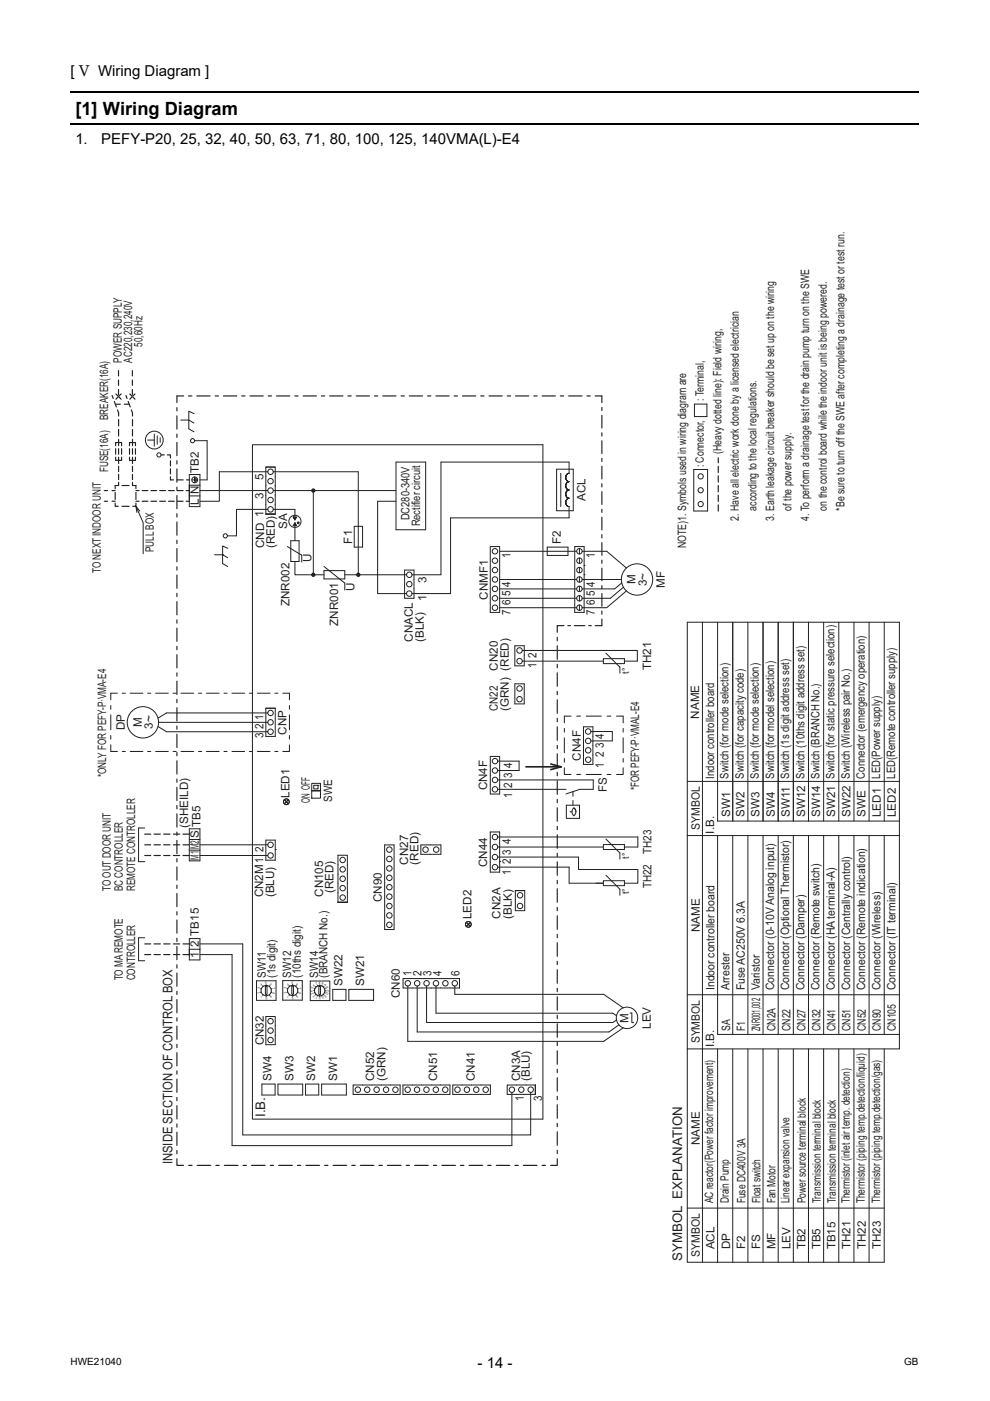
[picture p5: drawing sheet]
<svg xmlns="http://www.w3.org/2000/svg" width="210mm" height="297mm" viewBox="0 0 210 297" stroke-linecap="round" stroke-linejoin="round" font-family="sans-serif">
<defs><g id="words">
<text font-size="3.9" x="16" y="24.3">[1] Wiring Diagram</text>
<g font-size="3.2">
<text x="15" y="16.1">[ V Wiring Diagram ]</text>
<text x="16" y="30.6">1.</text>
<text x="21.5" y="30.6">PEFY-P20, 25, 32, 40, 50, 63, 71, 80, 100, 125, 140VMA(L)-E4</text>
<text x="101.3" y="290.1">- 14 -</text>
</g>
<g font-size="2.8" fill="#231f20">
<text x="56.2" y="236.8" transform="rotate(-90 56.2 236.8)">I.B.</text>
<text x="36.6" y="246.9" transform="rotate(-90 36.6 246.9)">INSIDE SECTION OF CONTROL BOX</text>
<text x="144.7" y="267.4" transform="rotate(-90 144.7 267.4)">SYMBOL EXPLANATION</text>
</g>
<g font-size="2.5" fill="#231f20">
<text x="25.8" y="76.9" transform="rotate(-90 25.8 76.9)">POWER SUPPLY</text>
<text x="28" y="76.9" transform="rotate(-90 28 76.9)">AC220,230,240V</text>
<text x="30.2" y="73.5" transform="rotate(-90 30.2 73.5)">50,60Hz</text>
<text x="23" y="89.1" transform="rotate(-90 23 89.1)">BREAKER(16A)</text>
<text x="149.3" y="85" transform="rotate(-90 149.3 85)">: Terminal,</text>
<text x="23" y="100.1" transform="rotate(-90 23 100.1)">FUSE(16A)</text>
<text x="42.2" y="100.3" transform="rotate(-90 42.2 100.3)">TB2</text>
<text x="55.9" y="101.7" transform="rotate(-90 55.9 101.7)">5</text>
<text x="149.3" y="99.1" transform="rotate(-90 149.3 99.1)">: Connector,</text>
<text x="153" y="96.2" transform="rotate(-90 153 96.2)">(Heavy dotted line): Field wiring,</text>
<text x="42.2" y="107" transform="rotate(-90 42.2 107)">L N</text>
<text x="55.9" y="105.7" transform="rotate(-90 55.9 105.7)">3</text>
<text x="124.2" y="106.2" transform="rotate(-90 124.2 106.2)">ACL</text>
<text x="60.9" y="112.2" transform="rotate(-90 60.9 112.2)">SA</text>
<text x="86.9" y="110.3" transform="rotate(-90 86.9 110.3)">DC280-340V</text>
<text x="89.1" y="111.6" transform="rotate(-90 89.1 111.6)">Rectifier circuit</text>
<text x="156.7" y="110.4" transform="rotate(-90 156.7 110.4)">2. Have all electric work done by a licensed electrician</text>
<text x="160.5" y="108.3" transform="rotate(-90 160.5 108.3)">according to the local regulations.</text>
<text x="164.2" y="110.4" transform="rotate(-90 164.2 110.4)">3. Earth leakage circuit breaker should be set up on the wiring</text>
<text x="167.9" y="108.3" transform="rotate(-90 167.9 108.3)">of the power supply.</text>
<text x="171.6" y="110.4" transform="rotate(-90 171.6 110.4)">4. To perform a drainage test for the drain pump turn on the SWE</text>
<text x="175.4" y="108.3" transform="rotate(-90 175.4 108.3)">on the control board while the indoor unit is being powered.</text>
<text x="179.1" y="108.3" transform="rotate(-90 179.1 108.3)">*Be sure to turn off the SWE after completing a drainage test or test run.</text>
<text x="32.7" y="117.1" transform="rotate(-90 32.7 117.1)">PULL BOX</text>
<text x="56.1" y="116.2" transform="rotate(-90 56.1 116.2)">CND 1</text>
<text x="58.3" y="116.2" transform="rotate(-90 58.3 116.2)">(RED)</text>
<text x="66.1" y="119.3" transform="rotate(-90 66.1 119.3)">U</text>
<text x="74.7" y="115.2" transform="rotate(-90 74.7 115.2)">F1</text>
<text x="108.3" y="118.4" transform="rotate(-90 108.3 118.4)">1</text>
<text x="118.9" y="115.4" transform="rotate(-90 118.9 115.4)">F2</text>
<text x="126.2" y="118.4" transform="rotate(-90 126.2 118.4)">1</text>
<text x="145.5" y="116.2" transform="rotate(-90 145.5 116.2)">NOTE)1. Symbols used in wiring diagram are</text>
<text x="21.4" y="121.5" transform="rotate(-90 21.4 121.5)">TO NEXT INDOOR UNIT</text>
<text x="75.2" y="125.3" transform="rotate(-90 75.2 125.3)">U</text>
<text x="90.5" y="123.5" transform="rotate(-90 90.5 123.5)">3</text>
<text x="108.3" y="124.4" transform="rotate(-90 108.3 124.4)">4</text>
<text x="126.2" y="124.4" transform="rotate(-90 126.2 124.4)">4</text>
<text x="134.8" y="123.9" transform="rotate(-90 134.8 123.9)">M</text>
<text x="137.2" y="124.3" transform="rotate(-90 137.2 124.3)">3~</text>
<text x="141" y="124.6" transform="rotate(-90 141 124.6)">MF</text>
<text x="61.4" y="128.5" transform="rotate(-90 61.4 128.5)">ZNR002</text>
<text x="90.5" y="127.5" transform="rotate(-90 90.5 127.5)">1</text>
<text x="103.5" y="127.1" transform="rotate(-90 103.5 127.1)">CNMF1</text>
<text x="108.3" y="130.4" transform="rotate(-90 108.3 130.4)">7</text>
<text x="108.3" y="128.4" transform="rotate(-90 108.3 128.4)">6</text>
<text x="108.3" y="126.4" transform="rotate(-90 108.3 126.4)">5</text>
<text x="126.2" y="130.4" transform="rotate(-90 126.2 130.4)">7</text>
<text x="126.2" y="128.4" transform="rotate(-90 126.2 128.4)">6</text>
<text x="126.2" y="126.4" transform="rotate(-90 126.2 126.4)">5</text>
<text x="71.8" y="132.7" transform="rotate(-90 71.8 132.7)">ZNR001</text>
<text x="87.6" y="136.1" transform="rotate(-90 87.6 136.1)">CNACL</text>
<text x="89.9" y="136.1" transform="rotate(-90 89.9 136.1)">(BLK)</text>
<text x="105.6" y="142.2" transform="rotate(-90 105.6 142.2)">CN20</text>
<text x="113.8" y="141.7" transform="rotate(-90 113.8 141.7)">1 2</text>
<text x="138.1" y="142.1" transform="rotate(-90 138.1 142.1)">TH21</text>
<text x="26.4" y="154.8" transform="rotate(-90 26.4 154.8)">DP</text>
<text x="30.1" y="154.2" transform="rotate(-90 30.1 154.2)">M</text>
<text x="32.4" y="154.6" transform="rotate(-90 32.4 154.6)">3~</text>
<text x="55.9" y="154.6" transform="rotate(-90 55.9 154.6)">2 1</text>
<text x="60.8" y="155.7" transform="rotate(-90 60.8 155.7)">CNP</text>
<text x="105.6" y="150.7" transform="rotate(-90 105.6 150.7)">CN22</text>
<text x="107.9" y="150.7" transform="rotate(-90 107.9 150.7)">(GRN) (RED)</text>
<text x="148.3" y="152.4" transform="rotate(-90 148.3 152.4)">NAME</text>
<text x="55.9" y="156.6" transform="rotate(-90 55.9 156.6)">3</text>
<text x="123.2" y="161.3" transform="rotate(-90 123.2 161.3)">CN4F</text>
<text x="128.1" y="158.6" transform="rotate(-90 128.1 158.6)">3 4</text>
<text x="22.5" y="164.8" transform="rotate(-90 22.5 164.8)">*ONLY FOR PEFY-P·VMA-E4</text>
<text x="103.4" y="167.6" transform="rotate(-90 103.4 167.6)">CN4F</text>
<text x="108.6" y="165" transform="rotate(-90 108.6 165)">3 4</text>
<text x="128.1" y="162.8" transform="rotate(-90 128.1 162.8)">1 2</text>
<text x="128.7" y="167.9" transform="rotate(-90 128.7 167.9)">FS</text>
<text x="135.6" y="167.6" transform="rotate(-90 135.6 167.6)">*FOR PEFY-P·VMAL-E4</text>
<text x="151.5" y="165.1" transform="rotate(-90 151.5 165.1)">Indoor controller board</text>
<text x="154.5" y="165.1" transform="rotate(-90 154.5 165.1)">Switch (for mode selection)</text>
<text x="157.8" y="165.1" transform="rotate(-90 157.8 165.1)">Switch (for capacity code)</text>
<text x="161" y="165.1" transform="rotate(-90 161 165.1)">Switch (for mode selection)</text>
<text x="164.2" y="165.1" transform="rotate(-90 164.2 165.1)">Switch (for model selection)</text>
<text x="167.4" y="165.1" transform="rotate(-90 167.4 165.1)">Switch (1s digit address set)</text>
<text x="170.6" y="165.1" transform="rotate(-90 170.6 165.1)">Switch (10ths digit address set)</text>
<text x="173.8" y="165.1" transform="rotate(-90 173.8 165.1)">Switch (BRANCH No.)</text>
<text x="177" y="165.1" transform="rotate(-90 177 165.1)">Switch (for static pressure selection)</text>
<text x="180.2" y="165.1" transform="rotate(-90 180.2 165.1)">Switch (Wireless pair No.)</text>
<text x="183.5" y="165.1" transform="rotate(-90 183.5 165.1)">Connector (emergency operation)</text>
<text x="186.7" y="165.1" transform="rotate(-90 186.7 165.1)">LED(Power supply)</text>
<text x="189.9" y="165.1" transform="rotate(-90 189.9 165.1)">LED(Remote controller supply)</text>
<text x="61.4" y="169.1" transform="rotate(-90 61.4 169.1)">LED1</text>
<text x="65.7" y="170.2" transform="rotate(-90 65.7 170.2)">ON OFF</text>
<text x="70.4" y="170" transform="rotate(-90 70.4 170)">SWE</text>
<text x="108.6" y="169.1" transform="rotate(-90 108.6 169.1)">1 2</text>
<text x="154.9" y="173.2" transform="rotate(-90 154.9 173.2)">SW1</text>
<text x="157.9" y="173.2" transform="rotate(-90 157.9 173.2)">SW2</text>
<text x="161.1" y="173.2" transform="rotate(-90 161.1 173.2)">SW3</text>
<text x="164.3" y="173.2" transform="rotate(-90 164.3 173.2)">SW4</text>
<text x="167.5" y="173.2" transform="rotate(-90 167.5 173.2)">SW11</text>
<text x="170.7" y="173.2" transform="rotate(-90 170.7 173.2)">SW12</text>
<text x="174" y="173.2" transform="rotate(-90 174 173.2)">SW14</text>
<text x="177.2" y="173.2" transform="rotate(-90 177.2 173.2)">SW21</text>
<text x="180.4" y="173.2" transform="rotate(-90 180.4 173.2)">SW22</text>
<text x="183.6" y="173.2" transform="rotate(-90 183.6 173.2)">SWE</text>
<text x="186.8" y="173.2" transform="rotate(-90 186.8 173.2)">LED1</text>
<text x="190" y="173.2" transform="rotate(-90 190 173.2)">LED2</text>
<text x="39.9" y="175.6" transform="rotate(-90 39.9 175.6)">(SHEILD)</text>
<text x="42.2" y="177.6" transform="rotate(-90 42.2 177.6)">S TB5</text>
<text x="108.3" y="178.9" transform="rotate(-90 108.3 178.9)">4</text>
<text x="148.5" y="176" transform="rotate(-90 148.5 176)">SYMBOL</text>
<text x="151.5" y="176.7" transform="rotate(-90 151.5 176.7)">I.B.</text>
<text x="42.2" y="182.3" transform="rotate(-90 42.2 182.3)">M1M2</text>
<text x="55.9" y="180.6" transform="rotate(-90 55.9 180.6)">2</text>
<text x="86.5" y="183.3" transform="rotate(-90 86.5 183.3)">CN27</text>
<text x="88.8" y="183.3" transform="rotate(-90 88.8 183.3)">(RED)</text>
<text x="103.4" y="183.8" transform="rotate(-90 103.4 183.8)">CN44</text>
<text x="108.3" y="185.5" transform="rotate(-90 108.3 185.5)">1 2</text>
<text x="108.3" y="181.2" transform="rotate(-90 108.3 181.2)">3</text>
<text x="138.2" y="181.1" transform="rotate(-90 138.2 181.1)">TH23</text>
<text x="23.5" y="189" transform="rotate(-90 23.5 189)">TO OUT DOOR UNIT</text>
<text x="26.1" y="189" transform="rotate(-90 26.1 189)">BC CONTROLLER</text>
<text x="28.7" y="189" transform="rotate(-90 28.7 189)">REMOTE CONTROLLER</text>
<text x="55.8" y="190.3" transform="rotate(-90 55.8 190.3)">CN2M1</text>
<text x="58.1" y="190.3" transform="rotate(-90 58.1 190.3)">(BLU)</text>
<text x="68.5" y="190.2" transform="rotate(-90 68.5 190.2)">CN105</text>
<text x="70.8" y="189.4" transform="rotate(-90 70.8 189.4)">(RED)</text>
<text x="81" y="191.3" transform="rotate(-90 81 191.3)">CN90</text>
<text x="138.2" y="188.4" transform="rotate(-90 138.2 188.4)">TH22</text>
<text x="100" y="194.9" transform="rotate(-90 100 194.9)">LED2</text>
<text x="106.2" y="194.8" transform="rotate(-90 106.2 194.8)">CN2A</text>
<text x="108.5" y="194.8" transform="rotate(-90 108.5 194.8)">(BLK)</text>
<text x="148.5" y="197.6" transform="rotate(-90 148.5 197.6)">NAME</text>
<text x="42.2" y="203.1" transform="rotate(-90 42.2 203.1)">1 2 TB15</text>
<text x="26.1" y="207.9" transform="rotate(-90 26.1 207.9)">TO MA REMOTE</text>
<text x="28.7" y="207.9" transform="rotate(-90 28.7 207.9)">CONTROLLER</text>
<text x="56.4" y="207.3" transform="rotate(-90 56.4 207.3)">SW11</text>
<text x="58.5" y="207.3" transform="rotate(-90 58.5 207.3)">(1s digit)</text>
<text x="61.8" y="207.3" transform="rotate(-90 61.8 207.3)">SW12</text>
<text x="63.8" y="207.3" transform="rotate(-90 63.8 207.3)">(10ths digit)</text>
<text x="67.5" y="207.3" transform="rotate(-90 67.5 207.3)">SW14</text>
<text x="69.5" y="207.3" transform="rotate(-90 69.5 207.3)">(BRANCH No.)</text>
<text x="72.6" y="209.1" transform="rotate(-90 72.6 209.1)">SW22</text>
<text x="77.3" y="209.1" transform="rotate(-90 77.3 209.1)">SW21</text>
<text x="87.3" y="206.9" transform="rotate(-90 87.3 206.9)">1</text>
<text x="89.4" y="206.9" transform="rotate(-90 89.4 206.9)">2</text>
<text x="91.5" y="206.9" transform="rotate(-90 91.5 206.9)">3</text>
<text x="93.6" y="206.9" transform="rotate(-90 93.6 206.9)">4</text>
<text x="97.4" y="206.9" transform="rotate(-90 97.4 206.9)">6</text>
<text x="151.5" y="209.9" transform="rotate(-90 151.5 209.9)">Indoor controller board</text>
<text x="154.8" y="209.9" transform="rotate(-90 154.8 209.9)">Arrester</text>
<text x="158" y="209.9" transform="rotate(-90 158 209.9)">Fuse AC250V 6.3A</text>
<text x="161.2" y="209.9" transform="rotate(-90 161.2 209.9)">Varistor</text>
<text x="164.2" y="209.9" transform="rotate(-90 164.2 209.9)">Connector (0-10V Analog input)</text>
<text x="167.4" y="209.9" transform="rotate(-90 167.4 209.9)">Connector (Optional Thermistor)</text>
<text x="170.6" y="209.9" transform="rotate(-90 170.6 209.9)">Connector (Damper)</text>
<text x="173.8" y="209.9" transform="rotate(-90 173.8 209.9)">Connector (Remote switch)</text>
<text x="177.1" y="209.9" transform="rotate(-90 177.1 209.9)">Connector (HA terminal-A)</text>
<text x="180.3" y="209.9" transform="rotate(-90 180.3 209.9)">Connector (Centrally control)</text>
<text x="183.5" y="209.9" transform="rotate(-90 183.5 209.9)">Connector (Remote indication)</text>
<text x="186.7" y="209.9" transform="rotate(-90 186.7 209.9)">Connector (Wireless)</text>
<text x="190" y="209.9" transform="rotate(-90 190 209.9)">Connector (IT terminal)</text>
<text x="84.8" y="211.6" transform="rotate(-90 84.8 211.6)">CN60</text>
<text x="56" y="221.7" transform="rotate(-90 56 221.7)">CN32</text>
<text x="133.3" y="216.8" transform="rotate(-90 133.3 216.8)">M</text>
<text x="138" y="218.1" transform="rotate(-90 138 218.1)">LEV</text>
<text x="148.5" y="221.2" transform="rotate(-90 148.5 221.2)">SYMBOL</text>
<text x="154.9" y="218.6" transform="rotate(-90 154.9 218.6)">SA</text>
<text x="158.1" y="218.6" transform="rotate(-90 158.1 218.6)">F1</text>
<text x="161.3" y="218.6" transform="rotate(-90 161.3 218.6)">ZNR001,002</text>
<text x="164.5" y="218.6" transform="rotate(-90 164.5 218.6)">CN2A</text>
<text x="167.7" y="218.6" transform="rotate(-90 167.7 218.6)">CN22</text>
<text x="170.8" y="218.6" transform="rotate(-90 170.8 218.6)">CN27</text>
<text x="174" y="218.6" transform="rotate(-90 174 218.6)">CN32</text>
<text x="177.2" y="218.6" transform="rotate(-90 177.2 218.6)">CN41</text>
<text x="180.4" y="218.6" transform="rotate(-90 180.4 218.6)">CN51</text>
<text x="183.6" y="218.6" transform="rotate(-90 183.6 218.6)">CN52</text>
<text x="186.8" y="218.6" transform="rotate(-90 186.8 218.6)">CN90</text>
<text x="190" y="218.6" transform="rotate(-90 190 218.6)">CN105</text>
<text x="151.5" y="222.1" transform="rotate(-90 151.5 222.1)">I.B.</text>
<text x="57.6" y="229.2" transform="rotate(-90 57.6 229.2)">SW4</text>
<text x="62.2" y="229.2" transform="rotate(-90 62.2 229.2)">SW3</text>
<text x="66.9" y="229.2" transform="rotate(-90 66.9 229.2)">SW2</text>
<text x="71.5" y="229.2" transform="rotate(-90 71.5 229.2)">SW1</text>
<text x="79.3" y="229.2" transform="rotate(-90 79.3 229.2)">CN52</text>
<text x="81.8" y="229.2" transform="rotate(-90 81.8 229.2)">(GRN)</text>
<text x="92.7" y="229.2" transform="rotate(-90 92.7 229.2)">CN51</text>
<text x="100.7" y="229.2" transform="rotate(-90 100.7 229.2)">CN41</text>
<text x="110.3" y="229.2" transform="rotate(-90 110.3 229.2)">CN3A</text>
<text x="111.1" y="233.5" transform="rotate(-90 111.1 233.5)">1</text>
<text x="112.4" y="229.2" transform="rotate(-90 112.4 229.2)">(BLU)</text>
<text x="115" y="233.4" transform="rotate(-90 115 233.4)">3</text>
<text x="148.5" y="242.8" transform="rotate(-90 148.5 242.8)">NAME</text>
<text x="151.3" y="255.1" transform="rotate(-90 151.3 255.1)">AC reactor(Power factor improvement)</text>
<text x="154.6" y="255.1" transform="rotate(-90 154.6 255.1)">Drain Pump</text>
<text x="158.1" y="255.1" transform="rotate(-90 158.1 255.1)">Fuse DC400V 3A</text>
<text x="161.3" y="255.1" transform="rotate(-90 161.3 255.1)">Float switch</text>
<text x="164.5" y="255.1" transform="rotate(-90 164.5 255.1)">Fan Motor</text>
<text x="167.4" y="255.1" transform="rotate(-90 167.4 255.1)">Linear expansion valve</text>
<text x="170.9" y="255.1" transform="rotate(-90 170.9 255.1)">Power source terminal block</text>
<text x="174.1" y="255.1" transform="rotate(-90 174.1 255.1)">Transmission terminal block</text>
<text x="177.3" y="255.1" transform="rotate(-90 177.3 255.1)">Transmission terminal block</text>
<text x="180.2" y="255.1" transform="rotate(-90 180.2 255.1)">Thermistor (inlet air temp. detection)</text>
<text x="183.5" y="255.1" transform="rotate(-90 183.5 255.1)">Thermistor (piping temp.detection/liquid)</text>
<text x="186.7" y="255.1" transform="rotate(-90 186.7 255.1)">Thermistor (piping temp.detection/gas)</text>
<text x="148.5" y="266.5" transform="rotate(-90 148.5 266.5)">SYMBOL</text>
<text x="151.6" y="264.9" transform="rotate(-90 151.6 264.9)">ACL</text>
<text x="154.9" y="264.9" transform="rotate(-90 154.9 264.9)">DP</text>
<text x="158.1" y="264.9" transform="rotate(-90 158.1 264.9)">F2</text>
<text x="161.3" y="264.9" transform="rotate(-90 161.3 264.9)">FS</text>
<text x="164.5" y="264.9" transform="rotate(-90 164.5 264.9)">MF</text>
<text x="167.7" y="264.9" transform="rotate(-90 167.7 264.9)">LEV</text>
<text x="170.8" y="264.9" transform="rotate(-90 170.8 264.9)">TB2</text>
<text x="174" y="264.9" transform="rotate(-90 174 264.9)">TB5</text>
<text x="177.2" y="264.9" transform="rotate(-90 177.2 264.9)">TB15</text>
<text x="180.4" y="264.9" transform="rotate(-90 180.4 264.9)">TH21</text>
<text x="183.6" y="264.9" transform="rotate(-90 183.6 264.9)">TH22</text>
<text x="186.8" y="264.9" transform="rotate(-90 186.8 264.9)">TH23</text>
</g>
<g font-size="2.1">
<text x="15" y="289.4">HWE21040</text>
<text x="191.8" y="289.4">GB</text>
</g>
<g font-size="1.9" fill="#231f20">
<text x="133.4" y="142.8" transform="rotate(-90 133.4 142.8)">t°</text>
<text x="133.4" y="182.1" transform="rotate(-90 133.4 182.1)">t°</text>
<text x="133.4" y="189.6" transform="rotate(-90 133.4 189.6)">t°</text>
</g>
<text font-size=".7" fill="#fff" x="15" y="21.5">V Wiring Diagram</text>
<g font-size=".7" fill="#231f20">
<text x="55.1" y="209.8" transform="rotate(-72 55.1 209.8)">3</text>
<text x="55.5" y="209" transform="rotate(-36 55.5 209)">4</text>
<text x="56.2" y="208.6">5</text>
<text x="57.1" y="208.8" transform="rotate(36 57.1 208.8)">6</text>
<text x="57.8" y="209.4" transform="rotate(72 57.8 209.4)">7</text>
<text x="60.7" y="209.8" transform="rotate(-72 60.7 209.8)">3</text>
<text x="61.1" y="209" transform="rotate(-36 61.1 209)">4</text>
<text x="61.9" y="208.6">5</text>
<text x="62.7" y="208.7" transform="rotate(36 62.7 208.7)">6</text>
<text x="63.4" y="209.4" transform="rotate(72 63.4 209.4)">7</text>
<text x="66.4" y="209.7" transform="rotate(-68 66.4 209.7)">5</text>
<text x="66.7" y="209.2" transform="rotate(-45 66.7 209.2)">6</text>
<text x="67.1" y="208.8" transform="rotate(-22 67.1 208.8)">7</text>
<text x="67.6" y="208.6">8</text>
<text x="68.2" y="208.6" transform="rotate(22 68.2 208.6)">9</text>
<text x="68.7" y="208.9" transform="rotate(45 68.7 208.9)">A</text>
<text x="69" y="209.3" transform="rotate(68 69 209.3)">B</text>
<text x="69.2" y="209.8" transform="rotate(90 69.2 209.8)">C</text>
<text x="55.2" y="210.6" transform="rotate(-108 55.2 210.6)">2</text>
<text x="55.8" y="211.3" transform="rotate(-144 55.8 211.3)">1</text>
<text x="56.7" y="211.5" transform="rotate(-180 56.7 211.5)">0</text>
<text x="57.5" y="211" transform="rotate(144 57.5 211)">9</text>
<text x="57.9" y="210.2" transform="rotate(108 57.9 210.2)">8</text>
<text x="60.8" y="210.6" transform="rotate(-108 60.8 210.6)">2</text>
<text x="61.4" y="211.2" transform="rotate(-144 61.4 211.2)">1</text>
<text x="62.3" y="211.4" transform="rotate(-180 62.3 211.4)">0</text>
<text x="63.1" y="211" transform="rotate(144 63.1 211)">9</text>
<text x="63.5" y="210.2" transform="rotate(108 63.5 210.2)">8</text>
<text x="66.4" y="210.2" transform="rotate(-90 66.4 210.2)">4</text>
<text x="66.6" y="210.8" transform="rotate(-112 66.6 210.8)">3</text>
<text x="66.9" y="211.1" transform="rotate(-135 66.9 211.1)">2</text>
<text x="67.4" y="211.5" transform="rotate(-158 67.4 211.5)">1</text>
<text x="68" y="211.5" transform="rotate(-180 68 211.5)">0</text>
<text x="68.6" y="211.3" transform="rotate(158 68.6 211.3)">F</text>
<text x="69" y="210.9" transform="rotate(135 69 210.9)">E</text>
<text x="69.2" y="210.4" transform="rotate(112 69.2 210.4)">D</text>
</g>
</g></defs>
<path d="M15 19.5h180" fill="none" stroke="#000" stroke-width=".36"/>
<g fill="#fff">
<path d="M15 288h180v5h-180z"/>
<path d="M15 288h36.8v5h-36.8z"/>
<path d="M158 288h36.8v5h-36.8z"/>
<path d="M15 25.6h180v1.1h-180z"/>
</g>
<path d="M15 26.3h180" fill="none" stroke="#000" stroke-width=".36"/>
<g fill="none" stroke="#231f20" stroke-width=".21">
<path d="M31.3 93.3h1.4M32.7 92v2.6M33.4 92.4v1.8M34 92.8v1M38.3 89.1h1.7l1.1 .6M41.1 87.7l-1.1-.5v3.7l1.1 .7M41.3 93.4h2.6v8.3h-1.5M53.5 94.3h61.7v143h-61.7zM56.4 99h2v8M56.4 99v10M56.4 99h2M84 98h6.3v14.3h-6.3z"/>
<path d="M118.1 99.5h3.5v8.8h-3.5v-8.8M147.1 99.5h3v8.8h-3zM147.3 85.7h2.6v2.6h-2.6zM28.8 107.3l1.6 3.5v6.6M29.6 108.4l-.8-1.1 .2 1.3M40.2 102.9h2.2M40.2 100.6h2.2v6.8h-2.2zM40.2 105.1h2.2M40.7 101.7h.6v-.5v1.1M41.5 101.4v.7M41.7 101.6v.3M42.4 104h14.4"/>
<path d="M45.5 117.6h1.7M47.2 117.6h.1M47.2 117.6l1.1 .7M48.3 116.2l-1.1-.4v3.7l1.1 .6M56.4 109h2M56.8 100h-10.3v6.3h-4.1M56.8 108h-6.6v5.6h-2M58 108h4.6v2.1M58 100h18v21.5M58 104h26M58.4 107h.1M58.4 107v2"/>
<path d="M60.9 115.9l3.1 1.8v1.5M61.7 114.6h1.7v4.4h-1.7zM62.2 109.6h.7l-.3 .7zM62.3 109.6v.1M62.3 109.6v.2M62.3 109.7h.1M62.3 109.7v.1M62.3 109.8h.1M62.6 110.9v3.7M62.6 110.8l.3 .6h-.7zM62.6 119v2.9h6.1M66.5 104v17.9"/>
<path d="M75.1 111.6h1.8v4.4h-1.8zM84 106.3h-3.9v19.6h6.1M104 115.9h2v13.9h-2zM106 116.9h16.3M116.1 116h4.4v1.8h-4.4zM118.9 100.4v7M120 106.5h.1M120 106.5v.1M120 103h.1M120 104.7v.2M120 101.3h.1M120 103v.1"/>
<path d="M120 104.7h.1M120 101.3v.1M120 106.6v.1M120 106.4v.1M120 104.9h.1M120 101.1v.2M120 106.7h.1M120 106.4h.1M120 103.1v.1M120 102.9v.1M120 104.6v.1M120 101.4h.1"/>
<path d="M120 101.1h.1M120 103.2h.1M120 102.8v.1M120 104.6h.1M120 106.7v.1M120 106.3v.1M120 102.8h.1M120 104.9v.1M120 101.4v.1M120 103.2v.1M120 104.5v.1M120 101.5h.1"/>
<path d="M120 106.8h.1M120 106.3h.1M120 103.3h.1M120 102.7v.1M120 105v.1M120 104.5h.1M120 101v.1M120 106.2v.1M120 102.7h.1M120 105.1h.1M120 101.5v.1M120 101h.1"/>
<path d="M120 106.8l.1 .1M120 106.2h.1M120 104.4v.1M120 101.6h.1M120.1 106.9h.1M120.1 106.2h-.1M120.1 103.3v.1M120.1 102.7h-.1M120.1 105.1h.1M120.1 104.4h-.1M120.1 101.6h.1M120.1 106.2h.1"/>
<path d="M120.1 103.4h.1M120.1 102.6v.1M120.1 105.1v.1M120.1 104.4h.1M120.1 101.6v.1M120.1 100.9l-.1 .1M120.1 106.1v.1M120.1 105.2h.1M120.1 100.8v.1M120.1 106.1h.1M120.1 106.9v.1M120.1 100.8h.1"/>
<path d="M120.1 103.4v.1M120.1 102.6h.1M120.1 104.3v.1M120.1 107h.1M120.1 101.7h.1M120.1 102.5v.1M120.1 105.2v.1M120.1 104.3h.1M120.1 101.7v.1M120.1 103.5h.1M120.1 106v.1M120.1 101.8h.1"/>
<path d="M120.1 106h.1M120.1 102.5h.1M120.1 105.3h.1M120.1 104.2v.1M120.1 107.1h.1M120.2 106h-.1M120.2 102.4l-.1 .1M120.2 105.3v.1M120.2 104.2h-.1M120.2 107.1h.1M120.2 101.8h.1M120.2 103.6h.1"/>
<path d="M120.2 105.9v.1M120.2 104.2h.1M120.2 102.4h.1M120.2 105.4h.1M120.2 100.6l-.1 .2M120.2 105.9h.1M120.2 104.1v.1M120.2 101.9h.1M120.2 100.6h.1M120.2 107.2h.1M120.2 103.6v.1M120.2 102.3v.1"/>
<path d="M120.2 105.4l.1 .1M120.2 103.7h.1M120.2 104.1h.1M120.3 101.9h.1M120.3 105.8l-.1 .1M120.3 102.3h-.1M120.3 105.5h.1M120.3 104.1h-.1M120.3 107.2h.1M120.3 101.9v.1M120.3 100.5l-.1 .1M120.3 103.7h.1"/>
<path d="M120.3 102.3h.1M120.3 107.2v.1M120.3 100.5h.1M120.3 105.8h.1M120.3 104v.1M120.3 102h.1M120.3 104h.1M120.3 107.3h.1M120.3 103.7v.1M120.3 105.5l.1 .1M120.4 105.8h-.1M120.4 102.2l-.1 .1"/>
<path d="M120.4 104h-.1M120.4 102h.1M120.4 100.5h-.1M120.4 103.8h.1M120.4 105.7v.1M120.4 102.2h.1M120.4 104h.1M120.4 105.7h.1M120.4 100.4v.1M120.4 105.6h.1M120.4 107.3h.1M120.4 102l.1 .1"/>
<path d="M120.4 100.4h.1M120.4 107.3l.1 .1M120.5 105.7h-.1M120.5 102.2h-.1M120.5 103.9l-.1 .1M120.5 107.4h.1M120.5 102.1h.1M120.5 103.8h.1M120.5 105.7h.1M120.5 102.2h.1M120.5 103.9h.1M120.5 103.8v.1"/>
<path d="M120.5 100.4h-.1M120.5 102.1v.1M120.5 105.6h.1M120.5 100.4h.1M120.6 102.1h-.1M120.6 105.6h.1M120.6 103.9h-.1M120.6 107.4h.1M120.6 102.1h.1M120.6 100.4h-.1M120.6 103.9h.1M120.6 100.4h.1"/>
<path d="M120.6 105.7h-.1M120.7 105.6h.1M120.7 107.4h.1M120.7 100.4h-.1M120.7 102.1h.1M120.7 100.4h.1M120.7 103.9h.1M120.7 107.4v2.4h-25.1v16.1h-8.2M120.7 100.4v-2.4h-27.2v23.9h-6.1M121.9 115.9h2v13.9h-2zM122.9 116.3v1.2M122.9 118.3v1.2"/>
<path d="M123.5 116.9h5.2l4.2 3.5M123.9 119.9h.1M68.7 120.1l4.4 3.5v1.5M68.7 121h4.4v1.7h-4.4zM73.1 121.9h13.1M85.8 120.9h2v5.9h-2zM106 124.9h16.3M106 126.9h16.3M106 128.8h16.3M106 122.9h16.3M109.2 136.9h2v4.3h-2zM110.8 137.9h24.4v2.3h-2.8"/>
<path d="M122.9 124.3v1.1M122.9 126.3v1.1M122.9 120.3v1.1M122.9 122.3v1.1M122.9 128.3v1.1M123.5 126.9h6M123.5 122.9h8.3M123.9 129.8h.1M123.9 121.9h.1M128 139.6h4.4v1.1h-4.4zM128.5 138.5l3 2.9v1.3M131.9 123.6l-1.5 1.3h-6.9"/>
<path d="M132.2 124.5l-2.7 2.4M132.9 125.3l-4.2 3.5h-5.2M149 131.9v135.7M152.2 131.9v42.2h38.6M155.4 131.9v42.2M158.6 131.9v42.2M161.8 131.9v42.2M165.1 131.9v42.2M168.3 131.9v42.2M171.5 131.9v42.2M174.7 131.9v42.2M177.9 131.9v42.2"/>
<path d="M181.1 131.9v42.2M184.3 131.9v42.2M187.5 131.9v42.2M33.5 154l1.8 1.1h21.5M33.6 153.1h23.2M56.4 150.2h2v5.9h-2zM56.8 151.2h-21.5l-1.8 1.1M109.2 145h2v4.2h-2zM110.8 140.2h17.2M111.2 149.2h.1M111.2 141.2h.1M123.8 154.1h2v8h-2z"/>
<path d="M125.3 155.1h4.6v2h-4.6M125.8 158.1h.1M125.8 156.1h.1M30.7 175.5h-1.3v7.2h1.3M40.2 178h2.2M40.2 175.7h2.2v6.8h-2.2zM42.4 179.1h14.4M56.4 178.1h2v4.3h-2zM60.3 169.6l.9 .8M61.2 169.6l-.9 .8M66.1 166.1h1.9v3.1h-1.9zM66.1 167.7h1.9h-1.9"/>
<path d="M66.5 166.5h1v.8h-1zM67.5 166.5h.1M81.6 179.1h2v18h-2zM89.3 179.1h4.2v2h-4.2zM93.5 179.1h.1M104 176.4h2v8.5h-2zM104 160.4h2v8h-2zM105.6 179.6h22.4M105.6 177.5h29.7v2.1h-2.9M105.6 165.4h20.2v2h-2.8l-2.9 .9M105.6 161.4h4.5v2h-4.5M106 166.4h.1"/>
<path d="M106 164.4h.1M106 162.4h.1M120.1 167.4h-14.5M120.1 170.7h2.8v2.8h-2.8zM120.9 172.1h.4M121.7 171.3l.1 .1a1.04 1.04 0 0 1-.1 1.6 1.05 1.05 0 0 1 0-1.7l.3 .4 .2 .4M128 179.1h4.4v1h-4.4zM128.5 177.9l3 3v1.2M145.8 165.7h45M145.8 177.2h45M152.2 177.2v42.1h38.6M155.4 177.2v42.1"/>
<path d="M158.6 177.2v42.1M161.8 177.2v42.1M165.1 177.2v42.1M168.3 177.2v42.1M171.5 177.2v42.1M174.7 177.2v42.1M177.9 177.2v42.1M181.1 177.2v42.1M184.3 177.2v42.1M187.5 177.2v42.1M30.7 198.8h-1.3v4.9h1.3M40.2 180.3h2.2"/>
<path d="M42.4 181.4h14.4M58.4 180.1h.1M58.4 182.4h.1M71.7 191.3h2M73.7 189.3v-8h-2v10M73.7 189.3h.1M73.7 189.3v2M98.9 195.6l.9 .8M99.8 195.6l-.9 .8M105.6 181.7h17.1v2.7h12.6v2.9h-2.9M105.6 183.8h15.1v3.5h7.3M106 182.6h.1"/>
<path d="M106 184.9h.1M109.3 188.8h2v4.3h-2zM111.3 193.1h.1M128 186.7h4.4v1.1h-4.4zM128.5 185.6l3 2.9v1.3M42.4 200.1h9.1v40.5h61.1v-9M42.4 201.3h-2.2v2.2h2.2v-4.5h-2.2v3.7M42.4 202.4h6.8v40.5h59.4v-11.3M54.4 207.9h4.1v4.2h-4.1zM55.3 209.6l.1 .1M55.4 210.4h-.1M55.7 209l.1 .1"/>
<path d="M55.8 210.9l-.1 .1M56.3 209.1h.3v1.6l-.1 .2-.2-.2zM56.4 215.5h2v6h-2zM56.5 208.8v.1M56.5 211.1v.2M57.1 210.9l.1 .1M57.2 209l-.1 .1M57.5 210.4h.2M57.7 209.6l-.2 .1M60 207.9h4.1v4.2h-4.1zM60.9 209.6l.1 .1M61 210.3l-.1 .1"/>
<path d="M61.3 209l.1 .1M61.4 210.9l-.1 .1M61.9 209.1h.3v1.6l-.1 .2-.2-.2zM62.1 208.7v.2M62.1 211.1v.2M62.7 210.9l.1 .1M62.8 209l-.1 .1M63.1 210.3l.2 .1M63.3 209.6l-.2 .1M65.8 208h4.2v4.1h-4.2zM66.5 210h.2M66.7 209.5l.1 .1"/>
<path d="M66.8 210.4l-.2 .1M66.9 209.1l.1 .2M67 210.8l-.1 .1M67.3 208.9l.1 .1M67.4 211l-.1 .2M67.6 209.2h.4v1.6l-.2 .1-.2-.1zM67.8 211.1v.2M67.8 208.8v.2M68.2 211.1l.1 .1M68.3 208.9l-.1 .1M68.6 210.8l.1 .1M68.7 209.2l-.1 .1"/>
<path d="M68.8 210.5h.2M68.9 210.1h.2M69 209.6h-.2M70.6 209.8h2.8v2.3h-2.8zM74 209.8h5.2v2.3h-5.2zM85.5 207.5h12v2h-12zM86.5 209.1v11.7h41.5l4.2-2.9M88.5 209.1v9.7h40.7l2.1-1.5M90.5 209.1v7.7h39.5l.8-.5M92.5 209.1v5.7h37.5l.8 .6M96.5 209.1v1.7h31.5l4.2 2.9M133.6 214.8h.4v2h.4"/>
<path d="M145.8 210.9h45M55.5 229.8h2.8v2.4h-2.8zM59 229.8h5.2v2.4h-5.2zM67.6 232.2v-2.4h-2.8v2.4h2.8M68.2 232.2h5.3v-2.4h-5.3v2.4M78.9 230h-4v2h10v-2M78.9 230h6M78.9 230h.1M84.9 230h.1M89.5 230h-4v2h9.9v-2M89.5 230h5.9M89.5 230h.1"/>
<path d="M95.4 230h.1M98 230h.1M98 230h6M104 230h.1M104 230v2h-8v-2h2M113.6 230h-6v2h6M113.6 230v2M152.2 222.4v45.2M155.4 222.4v45.2M158.6 222.4v45.2M161.8 222.4v45.2M165.1 222.4v45.2"/>
<path d="M168.3 222.4v45.2M171.5 222.4v45.2M174.7 222.4v45.2M177.9 222.4v45.2M181.1 222.4v45.2M184.3 222.4v45.2M187.5 222.4v45.2h-41.7v-135.7h45v90.5h-45M145.8 256.1h41.7"/>
<circle cx="32.7" cy="93.3" r="1.89"/>
<circle cx="33.7" cy="96.4" r=".44"/>
<circle cx="40.8" cy="93.4" r=".44"/>
<circle cx="41.3" cy="101.7" r=".62"/>
<circle cx="47.8" cy="113.6" r=".44"/>
<circle cx="57.4" cy="104" r=".58"/>
<circle cx="57.4" cy="108" r=".58"/>
<circle cx="57.4" cy="102" r=".58"/>
<circle cx="57.4" cy="100" r=".58"/>
<circle cx="57.4" cy="106" r=".58"/>
<circle cx="62.6" cy="110.5" r="1.29"/>
<circle cx="63.3" cy="110.8" r=".19"/>
<circle cx="105" cy="118.9" r=".58"/>
<circle cx="105" cy="116.9" r=".58"/>
<circle cx="122.9" cy="118.9" r=".58"/>
<circle cx="122.9" cy="116.9" r=".58"/>
<circle cx="148.6" cy="101" r=".55"/>
<circle cx="148.6" cy="103.9" r=".55"/>
<circle cx="148.6" cy="106.9" r=".55"/>
<circle cx="86.8" cy="123.9" r=".58"/>
<circle cx="86.8" cy="125.9" r=".58"/>
<circle cx="86.8" cy="121.9" r=".58"/>
<circle cx="105" cy="124.9" r=".58"/>
<circle cx="105" cy="122.9" r=".58"/>
<circle cx="105" cy="128.8" r=".58"/>
<circle cx="105" cy="126.8" r=".58"/>
<circle cx="105" cy="120.9" r=".58"/>
<circle cx="110.2" cy="137.9" r=".58"/>
<circle cx="122.9" cy="124.9" r=".58"/>
<circle cx="122.9" cy="126.9" r=".58"/>
<circle cx="122.9" cy="128.8" r=".58"/>
<circle cx="122.9" cy="122.9" r=".58"/>
<circle cx="122.9" cy="120.9" r=".58"/>
<circle cx="135.1" cy="122.9" r="3.3"/>
<circle cx="30.3" cy="153.1" r="3.3"/>
<circle cx="57.4" cy="151.2" r=".58"/>
<circle cx="57.4" cy="155.1" r=".58"/>
<circle cx="57.4" cy="153.1" r=".58"/>
<circle cx="110.2" cy="148.2" r=".58"/>
<circle cx="110.2" cy="146" r=".58"/>
<circle cx="110.2" cy="140.2" r=".58"/>
<circle cx="124.8" cy="155.1" r=".58"/>
<circle cx="124.8" cy="157.1" r=".58"/>
<circle cx="124.8" cy="159.1" r=".58"/>
<circle cx="57.4" cy="179.1" r=".58"/>
<circle cx="60.7" cy="170" r=".61"/>
<circle cx="105" cy="179.6" r=".58"/>
<circle cx="105" cy="177.5" r=".58"/>
<circle cx="105" cy="167.4" r=".58"/>
<circle cx="105" cy="161.4" r=".58"/>
<circle cx="105" cy="165.4" r=".58"/>
<circle cx="105" cy="163.4" r=".58"/>
<circle cx="124.8" cy="161.1" r=".58"/>
<circle cx="57.4" cy="181.4" r=".58"/>
<circle cx="72.7" cy="182.3" r=".58"/>
<circle cx="72.7" cy="184.3" r=".58"/>
<circle cx="72.7" cy="186.3" r=".58"/>
<circle cx="72.7" cy="190.3" r=".58"/>
<circle cx="72.7" cy="188.3" r=".58"/>
<circle cx="82.6" cy="186.1" r=".58"/>
<circle cx="82.6" cy="192.1" r=".58"/>
<circle cx="82.6" cy="194.1" r=".58"/>
<circle cx="82.6" cy="182.1" r=".58"/>
<circle cx="82.6" cy="180.1" r=".58"/>
<circle cx="82.6" cy="188.1" r=".58"/>
<circle cx="82.6" cy="196.1" r=".58"/>
<circle cx="82.6" cy="190.1" r=".58"/>
<circle cx="82.6" cy="184.1" r=".58"/>
<circle cx="90.3" cy="180.1" r=".58"/>
<circle cx="92.5" cy="180.1" r=".58"/>
<circle cx="99.3" cy="196" r=".61"/>
<circle cx="105" cy="183.8" r=".58"/>
<circle cx="105" cy="181.7" r=".58"/>
<circle cx="110.3" cy="189.8" r=".58"/>
<circle cx="110.3" cy="192.1" r=".58"/>
<circle cx="56.5" cy="210" r="1.09"/>
<circle cx="57.4" cy="218.5" r=".58"/>
<circle cx="57.4" cy="216.5" r=".58"/>
<circle cx="62.1" cy="210" r="1.09"/>
<circle cx="67.8" cy="210" r="1.09"/>
<circle cx="86.5" cy="208.5" r=".58"/>
<circle cx="88.5" cy="208.5" r=".58"/>
<circle cx="90.5" cy="208.5" r=".58"/>
<circle cx="92.5" cy="208.5" r=".58"/>
<circle cx="94.5" cy="208.5" r=".58"/>
<circle cx="96.5" cy="208.5" r=".58"/>
<circle cx="133" cy="215.8" r="2.27"/>
<circle cx="57.4" cy="220.5" r=".58"/>
<circle cx="75.9" cy="231" r=".58"/>
<circle cx="77.9" cy="231" r=".58"/>
<circle cx="79.9" cy="231" r=".58"/>
<circle cx="81.9" cy="231" r=".58"/>
<circle cx="83.9" cy="231" r=".58"/>
<circle cx="86.5" cy="231" r=".58"/>
<circle cx="88.5" cy="231" r=".58"/>
<circle cx="90.5" cy="231" r=".58"/>
<circle cx="92.4" cy="231" r=".58"/>
<circle cx="94.4" cy="231" r=".58"/>
<circle cx="97" cy="231" r=".58"/>
<circle cx="99" cy="231" r=".58"/>
<circle cx="101" cy="231" r=".58"/>
<circle cx="103" cy="231" r=".58"/>
<circle cx="108.6" cy="231" r=".58"/>
<circle cx="110.6" cy="231" r=".58"/>
<circle cx="112.6" cy="231" r=".58"/>
</g>
<path d="M111.6 162.6h7.4M116.8 162l2.2 .6M119 162.6l-2.2 .6" fill="none" stroke="#231f20" stroke-width=".35"/>
<g fill="#231f20">
<path d="M62.2 109.6h.7l-.3 .7z"/>
<path d="M62.6 110.8l.3 .6h-.7z"/>
<circle cx="63.3" cy="110.8" r=".19"/>
</g>
<circle cx="66.5" cy="121.9" r=".35" fill="#231f20"/>
<circle cx="66.5" cy="121.9" r=".35" fill="none" stroke="#231f20" stroke-width=".21"/>
<circle cx="76" cy="121.9" r=".35" fill="#231f20"/>
<circle cx="76" cy="121.9" r=".35" fill="none" stroke="#231f20" stroke-width=".21"/>
<circle cx="66.5" cy="104" r=".35" fill="#231f20"/>
<g fill="none" stroke="#231f20" stroke-width=".21">
<path d="M23.5 157.9v1.4h1.4M24.9 147h-1.4v1.4M60 147h1.4v1.4M61.4 157.9v1.4h-1.4M121.1 151.8h-1.4v1.4M130.8 151.8h1.4v1.4M119.7 162.8v1.4h1.4M132.2 162.8v1.4h-1.4"/>
<circle cx="66.5" cy="104" r=".35"/>
</g>
<path d="M121.5 170.7v-1M121.5 168.8v-1" fill="none" stroke="#231f20" stroke-width=".21" stroke-dasharray="1.3 .7"/>
<g fill="none" stroke="#231f20" stroke-width=".25">
<path d="M23.8 83.9l.2 .6M24.5 85.7h1M24.5 93.8v.7M24.5 96.9v.7M24.6 83.5l.5 .5M24.9 86.9l.3 .6v.7M25.1 84.2l-.5 .4M25.2 93.2v1.3M25.2 96.9v1.4M25.2 84.2l.5 .4M25.7 83.5l-.5 .5M25.8 93.8v.7"/>
<path d="M25.8 96.9v.7M26.3 85.7h1.1M26.7 83.9l.2 .6M27.5 93.8v.7M27.5 96.9v.7M27.5 83.5l.5 .5M27.9 86.9l.2 .6v.7M28 84.2l-.5 .4M28.1 93.2v1.3M28.1 96.9v1.4M28.2 84.2l.4 .4M28.6 83.5l-.4 .5"/>
<path d="M28.7 93.8v.7M28.7 96.9v.7M34.2 96.4h.6M35.5 96.4h.7v.7M38.9 83.9h-1.4v1.5M126.2 83.9h1.5M127.7 83.9v1.5M22.1 106.3h.7M22.1 104h.7M23.8 106.3h.6M23.8 104h.6M24.4 106.7v.6h.7"/>
<path d="M25.1 102.9h-.7v.7M25.2 102.3v.6M28.1 102.3v.6M28.2 102.9h.6v.7M28.8 106.3h.7M28.8 104h.7M28.8 106.7v.6h-.6M36.2 101.1v.6h.6M39.5 106.3h.7M39.5 104h.7M39.6 101.7h.6M119.6 132.7h-1.4v1.4"/>
<path d="M126.2 132.7h1.5M127.7 131.2v1.5M37.5 245.7v1.4h1.4M118.2 245.7v1.4h-1.4"/>
</g>
<path d="M24.2 85.1l.6 1.5M27.2 85.1l.5 1.5M38.9 101.7h-1.7M152.3 108.4v-11.3M40.2 176.9h-9.5M40.2 179.1h-9.5M40.2 181.4h-9.5M40.2 200.1h-9.5M40.2 202.4h-9.5" fill="none" stroke="#231f20" stroke-width=".25" stroke-dasharray="1.3 .7"/>
<path d="M24.5 96.3v-1.5M25.2 96.3v-1.5M25.8 95.1v1.5M27.5 96.3v-1.5M28.1 96.3v-1.5M28.7 95.1v1.5M38.8 106.3h-9M38.8 104h-9" fill="none" stroke="#231f20" stroke-width=".25" stroke-dasharray="1.2 .6"/>
<path d="M25.2 98.9v3.1M28.1 98.9v3.1M36.2 97.7v3.1" fill="none" stroke="#231f20" stroke-width=".25" stroke-dasharray="1.1 .6"/>
<path d="M24.4 104.4v1.9M25.9 102.9h1.9M25.9 107.3h1.9M28.8 105.9v-1.9" fill="none" stroke="#231f20" stroke-width=".25" stroke-dasharray="1.5 .8"/>
<path d="M24.5 93.8h1.3M25.8 97.6h-1.3M27.5 93.8h1.2M28.7 97.6h-1.2" fill="none" stroke="#231f20" stroke-width=".25" stroke-dasharray="1.3 1.3"/>
<path d="M25.2 88.9v3.9M28.1 88.9v3.9" fill="none" stroke="#231f20" stroke-width=".25" stroke-dasharray="1.4 .7"/>
<path d="M25.1 78.6v5.5M28.1 78.6v5.5" fill="none" stroke="#231f20" stroke-width=".25" stroke-dasharray="1.1 .9"/>
<path d="M23.5 156.7v-1.4M61.4 149.6v1.4M129.6 151.8h-1.5M132.2 154.4v1.4M119.7 161.6v-1.4M129.6 164.2h-1.5" fill="none" stroke="#231f20" stroke-width=".21" stroke-dasharray=".8 1.2"/>
<path d="M23.5 154.7v-5.7M61.4 151.6v5.7M119.7 159.6v-5.8M127.5 151.8h-5.8M132.2 156.4v5.8M127.5 164.2h-5.8" fill="none" stroke="#231f20" stroke-width=".21" stroke-dasharray="3.2 1.2 .8 1.2"/>
<path d="M59 147h-1.2M59 159.3h-1.2" fill="none" stroke="#231f20" stroke-width=".21" stroke-dasharray=".7 1"/>
<path d="M57.3 147h-31.9M57.3 159.3h-31.9" fill="none" stroke="#231f20" stroke-width=".21" stroke-dasharray="2.7 1 .7 1"/>
<path d="M125.2 83.9h-1.2M118.2 135.1v1.3M37.5 244.6v-1.2M115.7 247.1h-1.3" fill="none" stroke="#231f20" stroke-width=".25" stroke-dasharray=".7 1.1"/>
<path d="M118.2 136.9v108.2M113.9 247.1h-74.4" fill="none" stroke="#231f20" stroke-width=".25" stroke-dasharray="2.9 1.1 .7 1.1"/>
<path d="M123.4 83.9h-83.9M37.5 242.9v-157" fill="none" stroke="#231f20" stroke-width=".25" stroke-dasharray="2.8 1.1 .7 1.1"/>
<path d="M127.7 86.4v1.2" fill="none" stroke="#231f20" stroke-width=".25" stroke-dasharray=".7 1"/>
<path d="M127.7 88.1v42.6" fill="none" stroke="#231f20" stroke-width=".25" stroke-dasharray="2.7 1 .7 1"/>
<path d="M120.4 132.7h1" fill="none" stroke="#231f20" stroke-width=".25" stroke-dasharray=".6 .8"/>
<path d="M121.8 132.7h4" fill="none" stroke="#231f20" stroke-width=".25" stroke-dasharray="2.2 .8 .6 .8"/>
<use href="#words"/>
</svg>
